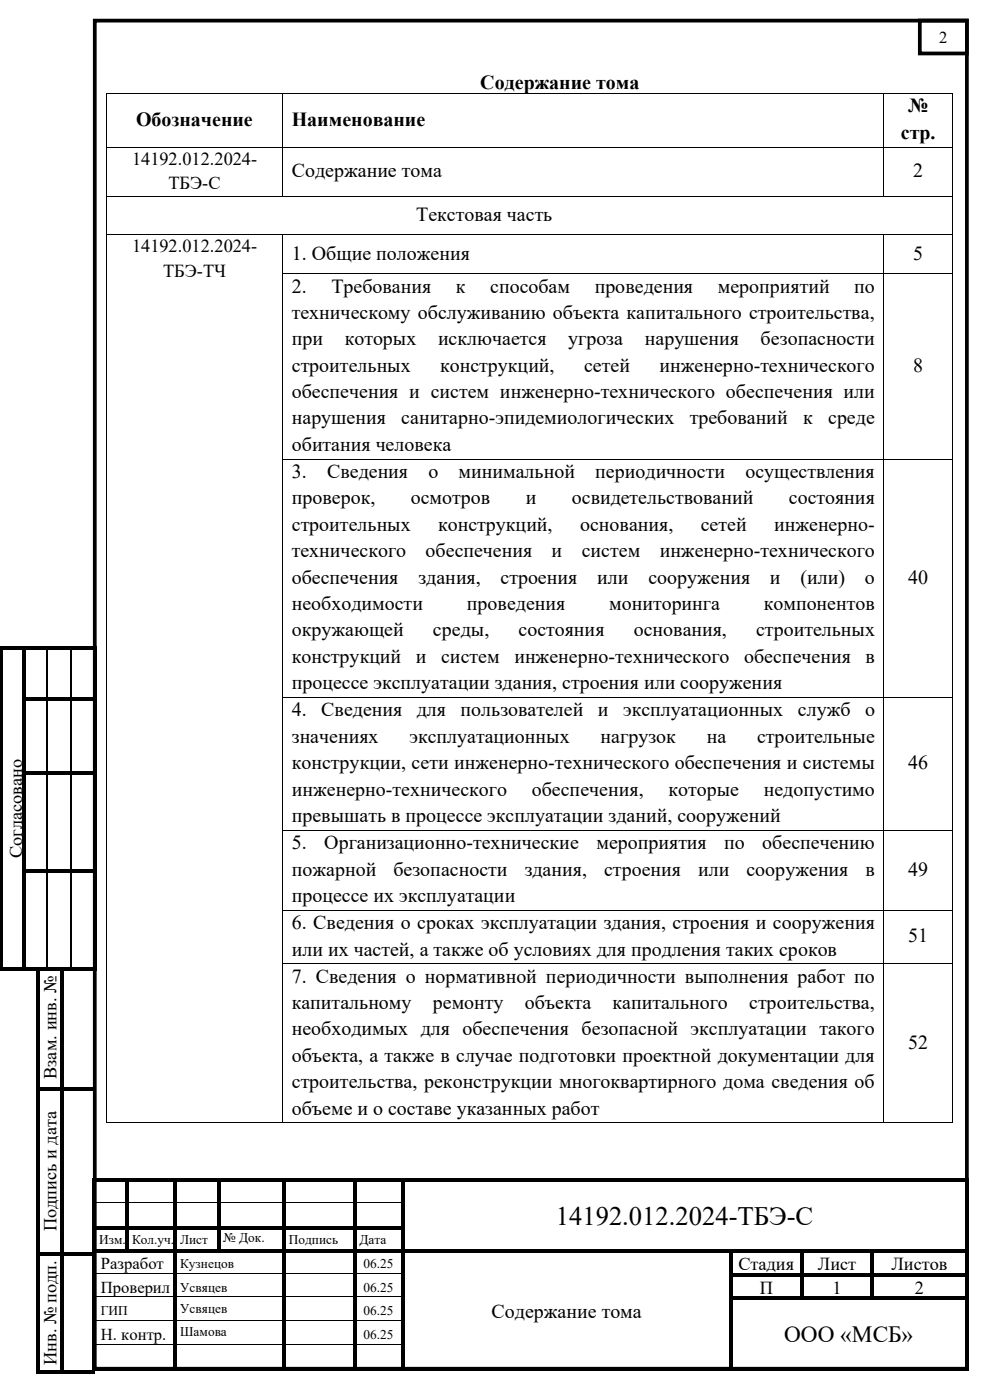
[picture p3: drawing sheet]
<svg xmlns="http://www.w3.org/2000/svg" width="210mm" height="297mm" viewBox="0 0 210 297" stroke-linecap="round" stroke-linejoin="round" font-family="sans-serif">
<defs><g id="words">
<text font-size="5.6" x="117.9" y="260">14192.012.2024-ТБЭ-С</text>
<text font-size="4.9" x="166.3" y="284.8">ООО «МСБ»</text>
<g font-size="4.2">
<text x="101.9" y="18.8">Содержание тома</text>
<text x="192.7" y="23.8">№</text>
<text x="28.9" y="26.7">Обозначение</text>
<text x="61.9" y="26.7">Наименование</text>
<text x="191.1" y="29.5">стр.</text>
<text x="61.9" y="37.6">Содержание тома</text>
<text x="193.7" y="37.6">2</text>
<text x="88.3" y="46.9">Текстовая часть</text>
<text x="61.9" y="55.1">1. Общие положения</text>
<text x="193.7" y="55.1">5</text>
<text x="61.9" y="62.1">2.</text>
<text x="70.3" y="62.1">Требования</text>
<text x="96.7" y="62.1">к</text>
<text x="104" y="62.1">способам</text>
<text x="126.2" y="62.1">проведения</text>
<text x="152.3" y="62.1">мероприятий</text>
<text x="181.2" y="62.1">по</text>
<text x="61.9" y="67.6">техническому обслуживанию объекта капитального строительства,</text>
<text x="61.9" y="73.2">при</text>
<text x="73.1" y="73.2">которых</text>
<text x="92.9" y="73.2">исключается</text>
<text x="120.5" y="73.2">угроза</text>
<text x="136.8" y="73.2">нарушения</text>
<text x="161.4" y="73.2">безопасности</text>
<text x="61.9" y="78.8">строительных</text>
<text x="93.4" y="78.8">конструкций,</text>
<text x="123.9" y="78.8">сетей</text>
<text x="139.9" y="78.8">инженерно-технического</text>
<text x="193.7" y="78.8">8</text>
<text x="61.9" y="84.5">обеспечения и систем инженерно-технического обеспечения или</text>
<text x="61.9" y="90">нарушения</text>
<text x="61.9" y="95.6">обитания человека</text>
<text x="85.1" y="90">санитарно-эпидемиологических</text>
<text x="146.3" y="90">требований</text>
<text x="170.4" y="90">к</text>
<text x="175.7" y="90">среде</text>
<text x="61.9" y="101.4">3.</text>
<text x="69.4" y="101.4">Сведения</text>
<text x="90.9" y="101.4">о</text>
<text x="97.3" y="101.4">минимальной</text>
<text x="126.3" y="101.4">периодичности</text>
<text x="158.1" y="101.4">осуществления</text>
<text x="61.9" y="107">проверок,</text>
<text x="87.1" y="107">осмотров</text>
<text x="111.5" y="107">и</text>
<text x="121.3" y="107">освидетельствований</text>
<text x="167.3" y="107">состояния</text>
<text x="61.9" y="112.6">строительных</text>
<text x="93" y="112.6">конструкций,</text>
<text x="123" y="112.6">основания,</text>
<text x="148.7" y="112.6">сетей</text>
<text x="164.2" y="112.6">инженерно-</text>
<text x="61.9" y="118.2">технического</text>
<text x="90.3" y="118.2">обеспечения</text>
<text x="117" y="118.2">и</text>
<text x="123.4" y="118.2">систем</text>
<text x="139.9" y="118.2">инженерно-технического</text>
<text x="61.9" y="123.8">обеспечения</text>
<text x="88.8" y="123.8">здания,</text>
<text x="106.2" y="123.8">строения</text>
<text x="126.7" y="123.8">или</text>
<text x="137.5" y="123.8">сооружения</text>
<text x="163.3" y="123.8">и</text>
<text x="169.8" y="123.8">(или)</text>
<text x="183.5" y="123.8">о</text>
<text x="192.7" y="123.8">40</text>
<text x="61.9" y="129.4">необходимости</text>
<text x="99.1" y="129.4">проведения</text>
<text x="129.2" y="129.4">мониторинга</text>
<text x="162" y="129.4">компонентов</text>
<text x="61.9" y="135">окружающей</text>
<text x="91.8" y="135">среды,</text>
<text x="110" y="135">состояния</text>
<text x="134.4" y="135">основания,</text>
<text x="160.4" y="135">строительных</text>
<text x="61.9" y="140.6">конструкций</text>
<text x="88.2" y="140.6">и</text>
<text x="93.6" y="140.6">систем</text>
<text x="109.1" y="140.6">инженерно-технического</text>
<text x="157.8" y="140.6">обеспечения</text>
<text x="183.6" y="140.6">в</text>
<text x="61.9" y="146.2">процессе эксплуатации здания, строения или сооружения</text>
<text x="61.9" y="152">4.</text>
<text x="68.2" y="152">Сведения</text>
<text x="88.4" y="152">для</text>
<text x="97.7" y="152">пользователей</text>
<text x="126.8" y="152">и</text>
<text x="132.2" y="152">эксплуатационных</text>
<text x="169.3" y="152">служб</text>
<text x="183.5" y="152">о</text>
<text x="61.9" y="157.6">значениях</text>
<text x="86.8" y="157.6">эксплуатационных</text>
<text x="127.4" y="157.6">нагрузок</text>
<text x="149.9" y="157.6">на</text>
<text x="160.6" y="157.6">строительные</text>
<text x="61.9" y="163.2">конструкции, сети инженерно-технического обеспечения и системы</text>
<text x="192.7" y="163.2">46</text>
<text x="61.9" y="168.8">инженерно-технического</text>
<text x="112.8" y="168.8">обеспечения,</text>
<text x="141.8" y="168.8">которые</text>
<text x="162" y="168.8">недопустимо</text>
<text x="61.9" y="174.4">превышать в процессе эксплуатации зданий, сооружений</text>
<text x="61.9" y="180.1">5.</text>
<text x="61.9" y="185.7">пожарной</text>
<text x="68.8" y="180.1">Организационно-технические</text>
<text x="83.5" y="185.7">безопасности</text>
<text x="111.3" y="185.7">здания,</text>
<text x="126.5" y="180.1">мероприятия</text>
<text x="128.2" y="185.7">строения</text>
<text x="148.1" y="185.7">или</text>
<text x="153.6" y="180.1">по</text>
<text x="158.4" y="185.7">сооружения</text>
<text x="161.7" y="180.1">обеспечению</text>
<text x="183.6" y="185.7">в</text>
<text x="192.7" y="185.7">49</text>
<text x="61.9" y="191.3">процессе их эксплуатации</text>
<text x="61.9" y="197.1">6. Сведения о сроках эксплуатации здания, строения и сооружения</text>
<text x="61.9" y="202.7">или их частей, а также об условиях для продления таких сроков</text>
<text x="192.7" y="199.9">51</text>
<text x="61.9" y="208.5">7. Сведения о нормативной периодичности выполнения работ по</text>
<text x="61.9" y="214.1">капитальному</text>
<text x="91.8" y="214.1">ремонту</text>
<text x="111.3" y="214.1">объекта</text>
<text x="130" y="214.1">капитального</text>
<text x="158.9" y="214.1">строительства,</text>
<text x="61.9" y="219.7">необходимых для обеспечения безопасной эксплуатации такого</text>
<text x="61.9" y="225.3">объекта, а также в случае подготовки проектной документации для</text>
<text x="192.7" y="222.5">52</text>
<text x="61.9" y="230.9">строительства, реконструкции многоквартирного дома сведения об</text>
<text x="61.9" y="236.5">объеме и о составе указанных работ</text>
<text x="104.3" y="279.5">Содержание тома</text>
</g>
<g font-size="3.9">
<text x="28" y="34.9">14192.012.2024-</text>
<text x="35.7" y="40">ТБЭ-С</text>
<text x="28" y="53.6">14192.012.2024-</text>
<text x="34.6" y="58.7">ТБЭ-ТЧ</text>
<text x="4.7" y="182" transform="rotate(-90 4.7 182)">Согласовано</text>
<text x="12" y="228.9" transform="rotate(-90 12 228.9)">Взам. инв. №</text>
<text x="12" y="261.2" transform="rotate(-90 12 261.2)">Подпись и дата</text>
<text x="156.6" y="269.5">Стадия</text>
<text x="173.5" y="269.5">Лист</text>
<text x="189.1" y="269.5">Листов</text>
<text x="161.1" y="274.5">П</text>
<text x="176.6" y="274.5">1</text>
<text x="194.1" y="274.5">2</text>
<text x="12" y="289.6" transform="rotate(-90 12 289.6)">Инв. № подп.</text>
</g>
<g font-size="3.5">
<text x="199.2" y="9.1">2</text>
<text x="21.4" y="269.1">Разработ</text>
<text x="21.4" y="274.2">Проверил</text>
<text x="21.4" y="284.2">Н. контр.</text>
</g>
<g font-size="2.8">
<text x="21" y="264">Изм.</text>
<text x="28" y="264">Кол.уч.</text>
<text x="38.2" y="264">Лист</text>
<text x="47.3" y="263.5">№ Док.</text>
<text x="61.3" y="264">Подпись</text>
<text x="76.2" y="264">Дата</text>
<text x="38.2" y="269">Кузнецов</text>
<text x="77.1" y="269">06.25</text>
<text x="38.2" y="274">Усвяцев</text>
<text x="77.1" y="274">06.25</text>
<text x="21.4" y="279">ГИП</text>
<text x="38.2" y="278.5">Усвяцев</text>
<text x="77.1" y="279">06.25</text>
<text x="38.2" y="283.5">Шамова</text>
<text x="77.1" y="284">06.25</text>
</g>
</g></defs>
<path d="M20.1 4.4h185v286h-185zM195.1 4.4h10v6.9h-10z" fill="none" stroke="#000" stroke-width=".79" stroke-linecap="butt"/>
<g fill="#000">
<path d="M22.4 19.7h.2v.2h-.2zM59.9 19.7h.2v.2h-.2zM187.4 19.7h.2v.2h-.2zM201.9 19.7h.2v.2h-.2zM22.4 31.1h.2v.2h-.2zM59.9 31.1h.2v.2h-.2zM187.4 31.1h.2v.2h-.2zM201.9 31.1h.2v.2h-.2zM22.4 41.6h.2v.1h-.2zM22.4 49.7h.2v.2h-.2zM22.4 57.9h.2v.2h-.2zM59.9 41.6h.2v.1h-.2z"/>
<path d="M59.9 49.7h.2v.2h-.2zM59.9 57.9h.2v.2h-.2zM60.1 41.6h.2v.1h-.2zM60.1 49.7h.2v.2h-.2zM187.4 41.6h.2v.1h-.2zM187.4 49.7h.2v.2h-.2zM187.4 57.9h.2v.2h-.2zM187.6 41.6h.2v.1h-.2zM187.6 49.7h.2v.2h-.2zM201.9 41.6h.2v.1h-.2zM201.9 49.7h.2v.2h-.2zM201.9 57.9h.2v.2h-.2z"/>
<path d="M22.4 97.3h.2v.2h-.2zM59.9 97.3h.2v.2h-.2zM187.4 97.3h.2v.2h-.2zM201.9 97.3h.2v.2h-.2zM0 137h.5v.8h-.5zM.5 137h4.2v.8h-4.2zM4.7 137.8h.8zM4.7 137h.8v.8h-.8zM5.5 137h4.4v.8h-4.4zM9.9 137.8h.3zM9.9 137h.8v.8h-.8zM10.7 137h4.3v.8h-4.3z"/>
<path d="M15 137.8h.2zM15 137h.7v.8h-.7zM15.7 137h4v.8h-4zM19.7 137h.8v.8h-.8zM0 137.8h.5v10h-.5zM0 147.8h.5v.8h-.5zM9.9 148.6h.3zM15 148.6h.2zM22.4 147.8h.2v.2h-.2zM59.9 147.8h.2v.2h-.2zM187.4 147.8h.2v.2h-.2zM201.9 147.8h.2v.2h-.2z"/>
<path d="M0 148.6h.5v15h-.5zM0 163.6h.5v.8h-.5zM9.9 164.4h.3zM15 164.4h.2zM22.4 176h.2v.2h-.2zM59.9 176h.2v.2h-.2zM187.4 176h.2v.2h-.2zM201.9 176h.2v.2h-.2zM0 164.4h.5v20h-.5zM0 184.4h.5v.8h-.5zM9.9 185.2h.3zM15 185.2h.2z"/>
<path d="M22.4 193h.2v.1h-.2zM59.9 193h.2v.1h-.2zM187.4 193h.2v.1h-.2zM201.9 193h.2v.1h-.2zM0 185.2h.5v20h-.5zM0 205.2h.5v.8h-.5zM.5 205.2h4.2v.8h-4.2zM4.7 205.2h.8v.8h-.8zM5.5 205.2h4.4v.8h-4.4zM9.9 205.2h.8v.8h-.8zM10.7 205.2h4.3v.8h-4.3zM15 205.2h.7v.8h-.7z"/>
<path d="M15.7 205.2h4v.8h-4zM19.7 205.2h.8v.8h-.8zM22.4 204.4h.2v.1h-.2zM59.9 204.4h.2v.1h-.2zM187.4 204.4h.2v.1h-.2zM201.9 204.4h.2v.1h-.2zM7.7 205.5h.8v25h-.8zM7.7 230.5h.8v.9h-.8zM12.7 205.5h.8v25h-.8zM22.4 238.1h.2v.2h-.2zM59.9 238.1h.2v.2h-.2zM187.4 238.1h.2v.2h-.2z"/>
<path d="M201.9 238.1h.2v.2h-.2zM19.6 250h.8v.9h-.8zM19.6 250h.8v.8h-.8zM19.6 250.9h.8v4.1h-.8zM19.6 255h.8v.3h-.8zM20.4 250h6.2v.8h-6.2zM26.6 250.8l.8 .1zM26.6 250h.8v.8h-.8zM26.6 255h.8v.3h-.8zM27.4 250h9.4v.8h-9.4zM36.8 250.8l.8 .1zM36.8 250h.8v.8h-.8z"/>
<path d="M36.8 255h.8v.3h-.8zM37.6 250h8.4v.8h-8.4zM46 250.8l.7 .1zM46 250h.7v.8h-.7zM46 255h.7v.3h-.7zM46.7 250h13.2v.8h-13.2zM59.9 250.8l.8 .1zM59.9 250h.8v.8h-.8zM59.9 255h.8v.3h-.8zM60.7 250h14.2v.8h-14.2zM74.9 250.8l.7 .1zM74.9 250h.7v.8h-.7z"/>
<path d="M74.9 255h.7v.3h-.7zM75.6 250h9.4v.8h-9.4zM85 250.8l.8 .1zM85 250h.8v.8h-.8zM85 255h.8v.3h-.8zM85.8 250h118.9v.8h-118.9zM204.7 250h.8v.9h-.8zM204.7 250h.8v.8h-.8zM204.7 250.9h.8v4.1h-.8zM204.7 255h.8v.3h-.8zM7.7 231.4h.8v34.2h-.8zM7.7 265.6h.8v.8h-.8z"/>
<path d="M19.6 255.3h.8v4.7h-.8zM19.6 260h.8v.8h-.8zM19.6 260.8h.8v4.2h-.8zM19.6 265h.8v.9h-.8zM19.6 265.9h.8v4.2h-.8zM19.6 270.1h.8v.8h-.8zM19.6 270.9h.8v4.2h-.8zM19.6 275.1h.8v.8h-.8zM154.7 265.8l.8 .1zM169.7 265.8l.8 .1zM184.7 265.8l.8 .1zM204.7 255.3h.8v4.7h-.8z"/>
<path d="M204.7 260h.8v.8h-.8zM204.7 260.8h.8v4.2h-.8zM204.7 265h.8v.9h-.8zM204.7 265.9h.8v4.2h-.8zM204.7 270.1h.8v.8h-.8zM204.7 270.9h.8v4.2h-.8zM204.7 275.1h.8v.8h-.8zM7.7 266.4h.8v24.2h-.8zM7.7 290.6h.8v.8h-.8zM8.5 290.6h4.2v.8h-4.2zM12.7 290.6h.8v.8h-.8zM13.5 290.6h6.6v.8h-6.6z"/>
<path d="M19.6 275.9h.8v4.2h-.8zM19.6 280.1h.8v.8h-.8zM19.6 280.9h.8v4.2h-.8zM19.6 285.1h.8v.8h-.8zM19.6 285.9h.8v4.2h-.8zM19.6 290.1h.8v.8h-.8zM20.4 290.1h16.4v.8h-16.4zM36.8 290.1h.8v.8h-.8zM37.6 290.1h22.3v.8h-22.3zM59.9 290.1h.8v.8h-.8zM60.7 290.1h14.2v.8h-14.2zM74.9 290.1h.7v.8h-.7z"/>
<path d="M75.6 290.1h9.4v.8h-9.4zM85 290.1h.8v.8h-.8zM85.8 290.1h68.9v.8h-68.9zM154.7 290.1h.8v.8h-.8zM155.5 290.1h49.2v.8h-49.2zM204.7 275.9h.8v4.2h-.8zM204.7 280.1h.8v.8h-.8zM204.7 280.9h.8v4.2h-.8zM204.7 285.1h.8v.8h-.8zM204.7 285.9h.8v4.2h-.8zM204.7 290.1h.8v.8h-.8z"/>
</g>
<g fill="#000">
<path d="M4.7 137.8h.8v10h-.8z" fill-rule="evenodd"/>
<path d="M4.7 147.8h.8v.8h-.8z" fill-rule="evenodd"/>
<path d="M5.5 147.8h4.4v.8h-4.4z" fill-rule="evenodd"/>
<path d="M9.9 147.8h.8v.8h-.8z" fill-rule="evenodd"/>
<path d="M10.7 147.8h4.3v.8h-4.3z" fill-rule="evenodd"/>
<path d="M15 147.8h.7v.8h-.7z" fill-rule="evenodd"/>
<path d="M15.7 147.8h4v.8h-4z" fill-rule="evenodd"/>
<path d="M19.7 137.8h.8v10h-.8z" fill-rule="evenodd"/>
<path d="M19.7 147.8h.8v.8h-.8z" fill-rule="evenodd"/>
<path d="M4.7 148.6h.8v15h-.8z" fill-rule="evenodd"/>
<path d="M4.7 163.6h.8v.8h-.8z" fill-rule="evenodd"/>
<path d="M5.5 163.6h4.4v.8h-4.4z" fill-rule="evenodd"/>
<path d="M9.9 163.6h.8v.8h-.8z" fill-rule="evenodd"/>
<path d="M10.7 163.6h4.3v.8h-4.3z" fill-rule="evenodd"/>
<path d="M15 163.6h.7v.8h-.7z" fill-rule="evenodd"/>
<path d="M15.7 163.6h4v.8h-4z" fill-rule="evenodd"/>
<path d="M19.7 148.6h.8v15h-.8z" fill-rule="evenodd"/>
<path d="M19.7 163.6h.8v.8h-.8z" fill-rule="evenodd"/>
<path d="M4.7 164.4h.8v20h-.8z" fill-rule="evenodd"/>
<path d="M4.7 184.4h.8v.8h-.8z" fill-rule="evenodd"/>
<path d="M5.5 184.4h4.4v.8h-4.4z" fill-rule="evenodd"/>
<path d="M9.9 184.4h.8v.8h-.8z" fill-rule="evenodd"/>
<path d="M10.7 184.4h4.3v.8h-4.3z" fill-rule="evenodd"/>
<path d="M15 184.4h.7v.8h-.7z" fill-rule="evenodd"/>
<path d="M15.7 184.4h4v.8h-4z" fill-rule="evenodd"/>
<path d="M19.7 164.4h.8v20h-.8z" fill-rule="evenodd"/>
<path d="M19.7 184.4h.8v.8h-.8z" fill-rule="evenodd"/>
<path d="M4.7 185.2h.8v20h-.8z" fill-rule="evenodd"/>
<path d="M19.7 185.2h.8v20h-.8z" fill-rule="evenodd"/>
<path d="M8.5 230.5h4.2v.8h-4.2z" fill-rule="evenodd"/>
<path d="M12.7 230.5h.8v.9h-.8z" fill-rule="evenodd"/>
<path d="M13.5 230.5h6.6v.8h-6.6z" fill-rule="evenodd"/>
<path d="M26.6 250.9h.8v4.1h-.8z" fill-rule="evenodd"/>
<path d="M36.8 250.9h.8v4.1h-.8z" fill-rule="evenodd"/>
<path d="M46 250.9h.7v4.1h-.7z" fill-rule="evenodd"/>
<path d="M59.9 250.9h.8v4.1h-.8z" fill-rule="evenodd"/>
<path d="M74.9 250.9h.7v4.1h-.7z" fill-rule="evenodd"/>
<path d="M85 250.9h.8v4.1h-.8z" fill-rule="evenodd"/>
<path d="M8.5 265.6h4.2v.7h-4.2z" fill-rule="evenodd"/>
<path d="M12.7 231.4h.8v34.2h-.8z" fill-rule="evenodd"/>
<path d="M12.7 265.6h.8v.8h-.8z" fill-rule="evenodd"/>
<path d="M13.5 265.6h6.6v.7h-6.6z" fill-rule="evenodd"/>
<path d="M20.4 260h6.2v.8h-6.2z" fill-rule="evenodd"/>
<path d="M20.4 265h6.2v.8h-6.2z" fill-rule="evenodd"/>
<path d="M26.6 255.3h.8v4.7h-.8z" fill-rule="evenodd"/>
<path d="M26.6 260h.8v.8h-.8z" fill-rule="evenodd"/>
<path d="M26.6 260.8h.8v4.2h-.8z" fill-rule="evenodd"/>
<path d="M26.6 265h.8v.8h-.8z" fill-rule="evenodd"/>
<path d="M27.4 260h9.4v.8h-9.4z" fill-rule="evenodd"/>
<path d="M27.4 265h9.4v.8h-9.4z" fill-rule="evenodd"/>
<path d="M36.8 255.3h.8v4.7h-.8z" fill-rule="evenodd"/>
<path d="M36.8 260h.8v.8h-.8z" fill-rule="evenodd"/>
<path d="M36.8 260.8h.8v4.2h-.8z" fill-rule="evenodd"/>
<path d="M36.8 265h.8v.9h-.8z" fill-rule="evenodd"/>
<path d="M36.8 265.9h.8v4.2h-.8z" fill-rule="evenodd"/>
<path d="M36.8 270.1h.8v.8h-.8z" fill-rule="evenodd"/>
<path d="M36.8 270.9h.8v4.2h-.8z" fill-rule="evenodd"/>
<path d="M36.8 275.1h.8v.8h-.8z" fill-rule="evenodd"/>
<path d="M37.6 260h8.4v.8h-8.4z" fill-rule="evenodd"/>
<path d="M37.6 265h8.4v.8h-8.4z" fill-rule="evenodd"/>
<path d="M46 255.3h.7v4.7h-.7z" fill-rule="evenodd"/>
<path d="M46 260h.7v.8h-.7z" fill-rule="evenodd"/>
<path d="M46 260.8h.7v4.2h-.7z" fill-rule="evenodd"/>
<path d="M46 265h.7v.8h-.7z" fill-rule="evenodd"/>
<path d="M46.7 260h13.2v.8h-13.2z" fill-rule="evenodd"/>
<path d="M46.7 265h13.2v.8h-13.2z" fill-rule="evenodd"/>
<path d="M59.9 255.3h.8v4.7h-.8z" fill-rule="evenodd"/>
<path d="M59.9 260h.8v.8h-.8z" fill-rule="evenodd"/>
<path d="M59.9 260.8h.8v4.2h-.8z" fill-rule="evenodd"/>
<path d="M59.9 265h.8v.9h-.8z" fill-rule="evenodd"/>
<path d="M59.9 265.9h.8v4.2h-.8z" fill-rule="evenodd"/>
<path d="M59.9 270.1h.8v.8h-.8z" fill-rule="evenodd"/>
<path d="M59.9 270.9h.8v4.2h-.8z" fill-rule="evenodd"/>
<path d="M59.9 275.1h.8v.8h-.8z" fill-rule="evenodd"/>
<path d="M60.7 260h14.2v.8h-14.2z" fill-rule="evenodd"/>
<path d="M60.7 265h14.2v.8h-14.2z" fill-rule="evenodd"/>
<path d="M74.9 255.3h.7v4.7h-.7z" fill-rule="evenodd"/>
<path d="M74.9 260h.7v.8h-.7z" fill-rule="evenodd"/>
<path d="M74.9 260.8h.7v4.2h-.7z" fill-rule="evenodd"/>
<path d="M74.9 265h.7v.9h-.7z" fill-rule="evenodd"/>
<path d="M74.9 265.9h.7v4.2h-.7z" fill-rule="evenodd"/>
<path d="M74.9 270.1h.7v.8h-.7z" fill-rule="evenodd"/>
<path d="M74.9 270.9h.7v4.2h-.7z" fill-rule="evenodd"/>
<path d="M74.9 275.1h.7v.8h-.7z" fill-rule="evenodd"/>
<path d="M75.6 260h9.4v.8h-9.4z" fill-rule="evenodd"/>
<path d="M75.6 265h9.4v.8h-9.4z" fill-rule="evenodd"/>
<path d="M85 255.3h.8v4.7h-.8z" fill-rule="evenodd"/>
<path d="M85 260h.8v.8h-.8z" fill-rule="evenodd"/>
<path d="M85 260.8h.8v4.2h-.8z" fill-rule="evenodd"/>
<path d="M85 265h.8v.9h-.8z" fill-rule="evenodd"/>
<path d="M85 265.9h.8v4.2h-.8z" fill-rule="evenodd"/>
<path d="M85 270.1h.8v.8h-.8z" fill-rule="evenodd"/>
<path d="M85 270.9h.8v4.2h-.8z" fill-rule="evenodd"/>
<path d="M85 275.1h.8v.8h-.8z" fill-rule="evenodd"/>
<path d="M85.8 265h68.9v.8h-68.9z" fill-rule="evenodd"/>
<path d="M154.7 265h.8v.8h-.8z" fill-rule="evenodd"/>
<path d="M154.7 265.9h.8v4.2h-.8z" fill-rule="evenodd"/>
<path d="M154.7 270.1h.8v.8h-.8z" fill-rule="evenodd"/>
<path d="M154.7 270.9h.8v4.2h-.8z" fill-rule="evenodd"/>
<path d="M154.7 275.1h.8v.8h-.8z" fill-rule="evenodd"/>
<path d="M155.5 265h14.2v.8h-14.2z" fill-rule="evenodd"/>
<path d="M155.5 270.1h14.2v.7h-14.2z" fill-rule="evenodd"/>
<path d="M155.5 275.1h14.2v.7h-14.2z" fill-rule="evenodd"/>
<path d="M169.7 265h.8v.8h-.8z" fill-rule="evenodd"/>
<path d="M169.7 265.9h.8v4.2h-.8z" fill-rule="evenodd"/>
<path d="M169.7 270.1h.8v.8h-.8z" fill-rule="evenodd"/>
<path d="M169.7 270.9h.8v4.2h-.8z" fill-rule="evenodd"/>
<path d="M169.7 275.1h.8v.7h-.8z" fill-rule="evenodd"/>
<path d="M170.5 265h14.2v.8h-14.2z" fill-rule="evenodd"/>
<path d="M170.5 270.1h14.2v.7h-14.2z" fill-rule="evenodd"/>
<path d="M170.5 275.1h14.2v.7h-14.2z" fill-rule="evenodd"/>
<path d="M184.7 265h.8v.8h-.8z" fill-rule="evenodd"/>
<path d="M184.7 265.9h.8v4.2h-.8z" fill-rule="evenodd"/>
<path d="M184.7 270.1h.8v.8h-.8z" fill-rule="evenodd"/>
<path d="M184.7 270.9h.8v4.2h-.8z" fill-rule="evenodd"/>
<path d="M184.7 275.1h.8v.7h-.8z" fill-rule="evenodd"/>
<path d="M185.5 265h19.2v.8h-19.2z" fill-rule="evenodd"/>
<path d="M185.5 270.1h19.2v.7h-19.2z" fill-rule="evenodd"/>
<path d="M185.5 275.1h19.2v.7h-19.2z" fill-rule="evenodd"/>
<path d="M12.7 266.4h.8v24.2h-.8z" fill-rule="evenodd"/>
<path d="M36.8 275.9h.8v4.2h-.8z" fill-rule="evenodd"/>
<path d="M36.8 280.1h.8v.8h-.8z" fill-rule="evenodd"/>
<path d="M36.8 280.9h.8v4.2h-.8z" fill-rule="evenodd"/>
<path d="M36.8 285.1h.8v.8h-.8z" fill-rule="evenodd"/>
<path d="M36.8 285.9h.8v4.2h-.8z" fill-rule="evenodd"/>
<path d="M59.9 275.9h.8v4.2h-.8z" fill-rule="evenodd"/>
<path d="M59.9 280.1h.8v.8h-.8z" fill-rule="evenodd"/>
<path d="M59.9 280.9h.8v4.2h-.8z" fill-rule="evenodd"/>
<path d="M59.9 285.1h.8v.8h-.8z" fill-rule="evenodd"/>
<path d="M59.9 285.9h.8v4.2h-.8z" fill-rule="evenodd"/>
<path d="M74.9 275.9h.7v4.2h-.7z" fill-rule="evenodd"/>
<path d="M74.9 280.1h.7v.8h-.7z" fill-rule="evenodd"/>
<path d="M74.9 280.9h.7v4.2h-.7z" fill-rule="evenodd"/>
<path d="M74.9 285.1h.7v.8h-.7z" fill-rule="evenodd"/>
<path d="M74.9 285.9h.7v4.2h-.7z" fill-rule="evenodd"/>
<path d="M85 275.9h.8v4.2h-.8z" fill-rule="evenodd"/>
<path d="M85 280.1h.8v.8h-.8z" fill-rule="evenodd"/>
<path d="M85 280.9h.8v4.2h-.8z" fill-rule="evenodd"/>
<path d="M85 285.1h.8v.8h-.8z" fill-rule="evenodd"/>
<path d="M85 285.9h.8v4.2h-.8z" fill-rule="evenodd"/>
<path d="M154.7 275.9h.8v4.2h-.8z" fill-rule="evenodd"/>
<path d="M154.7 280.1h.8v.8h-.8z" fill-rule="evenodd"/>
<path d="M154.7 280.9h.8v4.2h-.8z" fill-rule="evenodd"/>
<path d="M154.7 285.1h.8v.8h-.8z" fill-rule="evenodd"/>
<path d="M154.7 285.9h.8v4.2h-.8z" fill-rule="evenodd"/>
</g>
<g fill="none" stroke="#000" stroke-width=".21">
<path d="M22.5 19.9v11.2M22.6 19.8h37.3M60 19.9v11.2M60.1 19.8h127.3M187.5 19.9v11.2M187.6 19.8h14.3M202 19.9v11.2M22.5 31.3v10.3M22.6 31.2h37.3M60 31.3v10.3M60.1 31.2h127.3M187.5 31.3v10.3"/>
<path d="M187.6 31.2h14.3M202 31.3v10.3M22.5 41.7v8M22.5 49.9v8M22.5 58.1v39.2M22.6 41.6h37.3M22.6 49.8h37.3M60 49.9v8M60 58.1v39.2M60.1 58h127.3M60.3 41.6h127.1M60.3 49.8h127.1"/>
<path d="M187.5 49.9v8M187.5 58.1v39.2M187.6 58h14.3M187.8 41.6h14.1M187.8 49.8h14.1M202 41.7v8M202 49.9v8M202 58.1v39.2M22.5 97.5v50.3M60 97.5v50.3M60.1 97.4h127.3M187.5 97.5v50.3"/>
<path d="M187.6 97.4h14.3M202 97.5v50.3M22.5 148v28M60 148v28M60.1 147.9h127.3M187.5 148v28M187.6 147.9h14.3M202 148v28M22.5 176.2v16.8M60 176.2v16.8M60.1 176.1h127.3M187.5 176.2v16.8"/>
<path d="M187.6 176.1h14.3M202 176.2v16.8M22.5 193.1v11.3M60 193.1v11.3M60.1 193.1h127.3M187.5 193.1v11.3M187.6 193.1h14.3M202 193.1v11.3M22.5 204.5v33.6M60 204.5v33.6M60.1 204.5h127.3M187.5 204.5v33.6"/>
<path d="M187.6 204.5h14.3M202 204.5v33.6M22.6 238.2h37.3M60.1 238.2h127.3M187.6 238.2h14.3M20.4 255.1h6.2M27.4 255.1h9.4M37.6 255.1h8.4M46.7 255.1h13.2M60.7 255.1h14.2M75.6 255.1h9.4M20.4 270.1h16.4"/>
<path d="M20.4 275.1h16.4M37.6 270.1h22.3M37.6 275.1h22.3M60.7 270.1h14.2M60.7 275.1h14.2M75.6 270.1h9.4M75.6 275.1h9.4M20.4 280.2h16.4M20.4 285.2h16.4M37.6 280.2h22.3M37.6 285.2h22.3M60.7 280.2h14.2"/>
<path d="M60.7 285.2h14.2M75.6 280.2h9.4M75.6 285.2h9.4"/>
</g>
<path d="M10.1 137.8v10M15.1 137.8v10M10.1 148.6v15M15.1 148.6v15M10.1 164.4v20M15.1 164.4v20M10.1 185.2v20M15.1 185.2v20" fill="none" stroke="#000" stroke-width=".25"/>
<use href="#words"/>
</svg>
